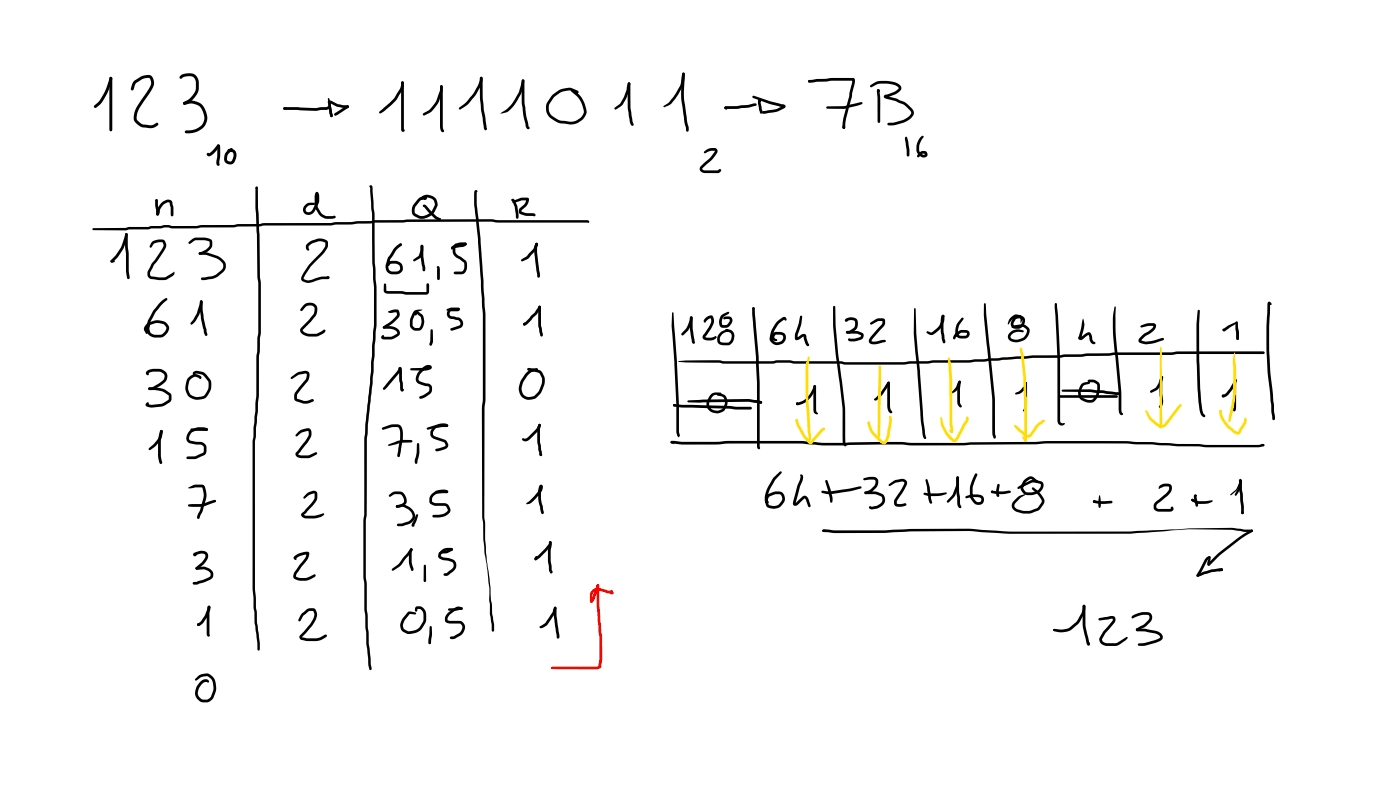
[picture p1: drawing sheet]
<svg xmlns="http://www.w3.org/2000/svg" width="337mm" height="190mm" viewBox="0 0 337 190" stroke-linecap="round" stroke-linejoin="round" font-family="sans-serif">
<g fill="#000">
<path d="M26.4 18.5l.2-.1 .4 .4v12.4l-.4 .4-.3-.4zM43.2 18.3a2.9 2.9 0 0 1 4.2 .2l.4 1v1.4a5.1 5.1 0 0 1-3.3 4.2h-.4v-.6a4.6 4.6 0 0 0 3-3.6v-1.1a1.54 1.54 0 0 0-2.1-1.5l-.9 .2-.6 .4-.4-.3zM96.5 19.6l.3-.1 .3 .4v11.3l-.3-.2 .4 .1 .1 .2a.45 .45 0 0 1-.5 .4 .45 .45 0 0 1-.4-.5zM115.5 18.5l.2-.1 .3 .4 .1 5 1 7.2a.43 .43 0 0 1-.6 .2 .43 .43 0 0 1-.2-.6l-.9-7zM125.5 19.2l.2-.1 .4 .3v5.4l.4 3.1 .6 2.5 .2 .3a.58 .58 0 0 1-.7 .2 .58 .58 0 0 1-.3-.7l-.4-2.2-.5-3.3zM164.1 17.5h.4l.1 .3-.2 5.7 .8 5.9 .4 1.3v.6l-.4 .4-.3-.4-.3-1.8-.8-5.6-.1-2zM194.3 19.3l5.7-.6 5.3 .1 .2 .4v.8l-1.6 6.6a11.9 11.9 0 0 0-.7 4.2l-.3 .2-.4-.3 .3-2.4 1.3-5 .8-4 .2 .1h-5.1l-4.9 .5-.8-.2zM26.4 18.5a.51 .51 0 0 1 .6 .3 .51 .51 0 0 1-.1 .6l-.1 .2a14.5 14.5 0 0 1-2.9 5.6l-1 .8-.3-.4a12.9 12.9 0 0 0 3.7-6.8zM32.2 19.5l1.3-.9a2.35 2.35 0 0 1 3.2 0l.3 1.5a6.4 6.4 0 0 1-1.7 3.2l-1.8 2.7a2.86 2.86 0 0 0-.5 2.9l1.5 1 1.9 .2 1.3-.6 .4 .3-.6 .6-1.1 .4-2-.2-.7-.3a2.84 2.84 0 0 1-1.5-1.4l.1-1.6 .5-1.4 3.1-4.8a1.83 1.83 0 0 0 0-2.4l-1.4 .2-1.7 1-.4 .5-.3 1.1-.3 .2-.4-.4 .4-1.2zM44.1 24.6l1.3-.4a3.5 3.5 0 0 1 4 2.2 3.7 3.7 0 0 1-2.8 5.5l-1.8 .1-.3-.1v-.5a5 5 0 0 0 4.1-1.5 3.6 3.6 0 0 0-.6-4.4l-1.8-.6-1.8 .3-.3-.1zM49.8 36.8l.2-.1 .4 .2h-.2l.9-.7 1.1-1.4 .3-.1 .2 .1v.5l-.7 .9-1.5 1.3a.53 .53 0 0 1-.6-.1 .53 .53 0 0 1-.1-.6zM52.3 34.8h.5l.1 .5-.2 4.5a.77 .77 0 0 1-.7-.4 .77 .77 0 0 1 0-.9z"/>
<path d="M54.8 35.9l.4-.1a1.46 1.46 0 0 1 1.4 .5 2.51 2.51 0 0 1-1 3.2 1.52 1.52 0 0 1-1.5-.6 1.52 1.52 0 0 1-.1-1.7l.7-1 .7-.6h.5l-.1 .6-.6 .5a1.71 1.71 0 0 0-.5 1.9l.4 .2 .5-.1 .5-1a.74 .74 0 0 0-.6-1.2l-.7-.1zM68.2 25.8l3.3-.1 4.3 .3 3-.4a.39 .39 0 0 1 .4 0 .39 .39 0 0 1 .2 .5l-.9 .3-2.7 .2-7.4-.2-.2-.1zM68.2 25.8a.56 .56 0 0 1 .8 .3 .56 .56 0 0 1-.8 .2zM78.9 23.6l.3 .1 .7 3.4a.65 .65 0 0 1-.2 1.1l-.2-.1-.3-1.1zM78.9 24.3l.6-.1 1.7 .8 2.4 .3 .3 .3-.4 .3-2.4-.2-1.9-1 .2-.2 .6 3.3-.3 .4a1.28 1.28 0 0 1-.5-1.4l-.4-2.2zM80.5 27.2l2.9-1.8h.4l-.1 .5-2.5 1.6-.5 .3-.3-.1-.1-.2zM96.5 19.6l.3-.1a1.25 1.25 0 0 1 .2 1.5l-.3 .8-1.7 2.5-2.7 2.4-.8 .5h-.3v-.4l3.7-3.4 1.3-2.1zM105.9 20.6l.2-.1 .3 .3v1.1l-1.1 2.9-1.7 2.1-1.6 .8h-.3l.1-.5 1.5-.9 1.4-1.8 1-2.6zM105.9 20.6l.2-.1 .3 .3v9.6l.2 .8-.1-.1 .3 .3-.3 .4-.5-.4-.2-1zM115.5 18.5h.4l.1 .7a12.8 12.8 0 0 1-4.1 6.3l-1.3 .8-.3-.2 1.5-1.3a12.8 12.8 0 0 0 3.6-5.6zM125.5 19.2h.5a8 8 0 0 1-.9 3.6l-.4 .8a7.1 7.1 0 0 1-3.2 3.4l-1.1 .3-.1-.1a8.3 8.3 0 0 0 3.8-4l.7-1.2zM132.7 22.9l1.1-.8a4.8 4.8 0 0 1 3.8-.9l1.3 .6 .2 .3-.1 .2-.2 .1-1.8-.7-1.9 .4-1.8 1.1-1.1 1.6a2.42 2.42 0 0 0 .8 3.2l.7 .5a3.4 3.4 0 0 0 2.3 .6l1 .1a3.3 3.3 0 0 0 3.4-2.4 6.5 6.5 0 0 0-3.1-4.8v-.5h.5a6.9 6.9 0 0 1 3.2 5.4 4 4 0 0 1-4.1 3l-.8-.1a5.5 5.5 0 0 1-4.5-2.3 3.3 3.3 0 0 1 0-3z"/>
<path d="M151 19.9h.4l.1 .2a10.9 10.9 0 0 1-1.8 5l-1.6 1.2h-.3v-.5l1.4-1a11.4 11.4 0 0 0 1.7-4.7zM151 19.9l.2-.1 .3 .3 .1 5.8 .4 3.2 .4 .8a.41 .41 0 0 1-.5 .3 .41 .41 0 0 1-.3-.4l-.7-3.9zM164.1 17.5h.4l.1 .3-.2 1.9-.3 1-.6 1.2a9.3 9.3 0 0 1-2.8 3.4l-1 .5-.3-.2 1.5-1.1 1.7-2.3 1-1.9zM169.3 36.4l.5-.4a2.24 2.24 0 0 1 2.6-.1l.1 .6-.6 .9-.8 1.1-2.2 1.9-.1 .2 .6 .3h3.2l.5-.3 .2 .1a.76 .76 0 0 1-.6 .9h-3.3a1.01 1.01 0 0 1-1.1-.6 1.01 1.01 0 0 1 .3-1.2l2.1-1.9 1.1-1.6h-1l-1.4 .5-.2-.2zM174.2 25.7l5.6-.5 1.7-.4 .4 .3-.3 .4-1.5 .3-2.9 .4h-2.7l-.4-.3zM174.2 25.7h.4l.3 .4-.1 .2-.6-.1zM180.9 23.1l.3-.1 6.4 2a.89 .89 0 0 1 1.2 .7l-.2 .2a9.1 9.1 0 0 1-5.4 1.3v-.4l1.8-.3a5.8 5.8 0 0 0 3.3-1.1v.3h-.6l-2.8-.7-3.9-1.5-.2-.2zM182.4 23.8a.35 .35 0 0 1 .5 .1 .35 .35 0 0 1-.1 .5l-.3-.1 .3-.1 .4 2.2a.63 .63 0 0 1-.2 .9l-.2-.1-.3-.9-.3-1.6zM198.7 25.6l4.3-.1 4.1-1 .2 .3-.2 .3-.9 .3-3.1 .7h-4.2l-.2-.1zM202.5 30.2l.2-.1 .3 .2 .1 .6h-.5zM209.3 20.4l1-.6a6.9 6.9 0 0 1 6.1 .7 1.09 1.09 0 0 1-.6 1.8l-.7 .4-2.1 .7v-.4l2.5 .7 .9 .4a5.7 5.7 0 0 1 3.2 2.6l.1 .7a3.8 3.8 0 0 1-2.6 2.1 7.5 7.5 0 0 1-3.5 .6l-.3-.3 .3-.3a7.3 7.3 0 0 0 3.3-.6 3.4 3.4 0 0 0 2.1-1.6v-.5l-.5-.5a4.7 4.7 0 0 0-2.7-1.7l-.5-.3-2.2-.6a.54 .54 0 0 1-.6-.6 .54 .54 0 0 1 .7-.4l1.4-.5a1.57 1.57 0 0 0 1.4-1.1l-.2-.2a6.5 6.5 0 0 0-4.5-.8l-1.8 .9-.3-.1zM210.9 21.5h.5l.2 .4-.1 .2-.5-.1z"/>
<path d="M210.8 21.6l.3-.2 .3 .3 .2 1.7v5.8l-.3 .3-.3-.3zM217.6 32.9h.4l.1 .3 .5 2.6v1.5l-.3 .3-.3-.3-.1-1.4-.4-2.5zM221.3 32.9l.5-.3 .3 .2a3.5 3.5 0 0 0-.9 3.8 .88 .88 0 0 0 1.2 .5l-.2-.2h-.5l-1 .9a.53 .53 0 0 1-.2-.5 .53 .53 0 0 1 .4-.4l.6-.6h.8a.84 .84 0 0 1 .6 1.1 .84 .84 0 0 1-1.3 .4 2.44 2.44 0 0 1-1.1-3.5zM22.3 54.9l7.9-.1 .8-.3h4.6l.7-.2h2.3l.9-.2 1.9 .2h5.8l1.3-.2 7.6-.1 1.1-.2h5.2l1.2-.2h15.9l1.2-.2 8.4-.3 .9-.2h6.9l.9-.2h20.3l1.5 .2h21.5l.4 .1 .2 .3-.3 .3-.3-.3 .1 .2h-21.6l-1.5-.3-20.3 .1-.9 .2h-6.9l-.9 .2-8.3 .2-1.3 .3h-15.9l-1.2 .2h-5.1l-1.2 .2h-7.6l-1.3 .3h-5.8l-1.9-.3-.8 .3h-2.3l-.8 .2h-4.5l-.9 .2h-7.8l-.1-.1zM30.2 56.1l.2-.1 .3 .3 .3 8.8 .2 1.6-.3 .4-.4-.4-.2-1.6v-4.2l-.2-2.4zM36.6 58.1a2.92 2.92 0 0 1 3-.2 2.07 2.07 0 0 1-.4 2.7l-2.3 3.2-.8 1.7v.7l.3 .2 1.8 .2h1.4l1.9-1.1a.24 .24 0 0 1 .2-.2 .24 .24 0 0 1 .3 .3l-.4 .7-1.6 .9-1.7 .1-1.8-.2a1.26 1.26 0 0 1-1-1.7l1-2.1 .9-1.1 1.9-2.9v-.4l-.2-.7h-.4a2.08 2.08 0 0 0-1.9 .6l-.3 .6h-.5v-.3zM38.8 48.7a1.74 1.74 0 0 1 2.5-.4l.4 1.6v1.8l-.3 .3-.4-.3v-1.8l-.2-1.2-.4-.1a3.1 3.1 0 0 0-2.2 2.9l-.2 .3-.4-.1-.1-.2 .3-.4-.2 .2 .1-.2a3.1 3.1 0 0 1 1.1-2.4zM37.4 47.9h.4l.1 .3 .3 3.3-.3 .3a1.39 1.39 0 0 1-.4-1.5l-.2-1.1zM45.4 58.1l1-.8 .7-.2 2.7 .1 .8 .3 .4 .4a2.35 2.35 0 0 1-1.8 2.9l-.6 .3a.62 .62 0 0 1-.9-.2l.1-.2 1.6-.7 .7-.6 .3-.5v-.9l-1.2-.3h-2.1l-1.5 .9-.3-.3zM61.5 44.9h.4l.1 .2v4.8l.4 6.4 .1 10.2 .2 1.7v11.7l-.4 5.8-.1 9.4-.9 11.1v35.3l.2 4.4 .3 1.3v2.2l.7 5v1.6l-.3 .3-.3-.3v-1.5l-.7-4.8-.5-8.2v-35.3l.9-11.1v-9.4l.2-1.3 .1-3.2 .2-1.3v-11.7l-.2-1.7-.1-10.2-.4-6.4zM76 46.2a.68 .68 0 0 1 .7 .8v.1a5.2 5.2 0 0 1-1.4 4 1.42 1.42 0 0 1-2.2 0 1.42 1.42 0 0 1 .6-2.2l1-.2h.8l.3 .3-.3 .2-.8 .1a1 1 0 0 0-1 .5 1 1 0 0 0 0 1.1l.7 .1 .5-.3 1.1-2 .1-.5zM75.9 46.3l.3-.2a.68 .68 0 0 1 .1 1v2.5l1 1.6 1 .7 2.1-.1 .3 .3-.2 .3-.5 .1-2-.1a3.5 3.5 0 0 1-2-2 6.2 6.2 0 0 1-.3-3.5z"/>
<path d="M88.9 44.6a.54 .54 0 0 1 .6 .1 .54 .54 0 0 1 .1 .6l.4 6.1 .1 11.7 .4 5.9v9l-.4 5v2.4l-.5 6.7-1.4 13.2v18.4l-.3 1.7v13.2l.3 1.7v6.1l.2 1.6 .2 6.6 .7 6-.3 .4-.3-.3-.1-.9-.5-5.2-.3-6.6-.2-1.6v-6.1l-.3-1.7 .3-33.3 1.3-13.2 .5-9.2 .5-4.9v-9l-.4-5.9-.1-11.7-.4-6.5 .1 .1h-.2zM96 58.5h.5v.5l-.5 .1zM94.9 59.4a1.83 1.83 0 0 1 1.6-.9l.1 .3-.1 .3-1.3 1-1.3 2.1-.5 1.7a1.05 1.05 0 0 0 1.1 1.3l1.2-.1a.82 .82 0 0 0 .4-1.2l-.9-.6-1.4 .1a.38 .38 0 0 1-.5 .4 .38 .38 0 0 1-.1-.6l.6-.5h1.4a1.63 1.63 0 0 1 1.6 1.3 1.63 1.63 0 0 1-1 1.8l-1.4 .1a1.76 1.76 0 0 1-1.6-2.5l.4-1.5zM101.2 58.9h.5l.1 .2v2.5l.4 2.7v.6l-.3 .3-.3-.3-.5-3.1zM100.5 47.8l.7-.5 .9-.1a.42 .42 0 0 1 .5 .6 .42 .42 0 0 1-.7 .2l-.2-.2 .3-.4v.3l.2 .2-1 .2-1.2 1.4a1.3 1.3 0 0 0 .1 1.9l.7 .4a2.96 2.96 0 0 0 3.2-1.5l.5-1.1-.4-1.2-.6-.4-.9-.2-.6 .2-.6 .4a.5 .5 0 0 1 .2-.9l.1-.1a2.71 2.71 0 0 1 3.1 .7l.4 1.5-.6 1.4a3.2 3.2 0 0 1-5.5 .7l-.1-.8 .2-.9zM101.7 49.2a.73 .73 0 0 1 1 .4l2.1 2.3 .8 .5h.3a.43 .43 0 0 1-.1 .5 .43 .43 0 0 1-.5 0l-.8-.5-1.4-1.3-1.1-1.4-.3-.1zM108.6 59.2l.5-.2 2.1-.4 .7-.3 .2 .1a.97 .97 0 0 1-1.3 1l-1.9 .3a.3 .3 0 0 1-.4 .1 .3 .3 0 0 1 0-.5zM109.2 58.7l1.3-.4 1.6 .1 .1 .2-.3 .3h-1.2l-1 .2-.2 .4v.9l.5 .9 2 1.4 .3 .6v.9a1.54 1.54 0 0 1-1.3 1.7h-1.6l-.3-.3 .3-.4h1.7l.4-.5v-1.6l-1.4-1a1.99 1.99 0 0 1-1.3-1.7v-1.1zM114.1 45.8l.4-.1 .3 .2-.4 .3 .2-.1v3.1l.9 8.1 1.2 18.1v20.6l-.2 2.3-.1 25.9 .2 1.5 .2 7.1 1.1 8.4 .4 6.3 .5 2.6v1.4l-.3 .2-.3-.2v-1.4l-.4-2.5-.2-6.3-.6-5.8-.5-2.7-.3-3.2-.1-3.8-.2-1.6-.1-25.9 .3-2.3v-20.6l-1.2-18.1-.9-8zM123 47.8a.63 .63 0 0 1 .9 .6l.5 1.1 .2 1.8 .1 .9-.4 .4-.3-.4-.3-2.5-.6-1.4h.2l-.3-.1zM123.3 48.2l2.1-.7a2.09 2.09 0 0 1 1.8 .2l-.4 1.4-1.4 1.4v.5l-.1-.2 1.2 .4h1.8a.44 .44 0 0 1 .4 .7l-2.3-.1-1.2-.3a.87 .87 0 0 1-.3-1.5l1.2-1 .4-1.1 .3 .2-1.4 .1-2 .6-.3-.3zM128.7 58.4l.3-.1 .3 .3-.2 2.1 .7 5.2v.5l-.3 .3-.4-.3-.6-5.5v-1.5z"/>
<path d="M30.2 56.1a.43 .43 0 0 1 .5 .1 .43 .43 0 0 1-.1 .5 10.7 10.7 0 0 1-3.7 6.4l-.3-.1v-.5a10.2 10.2 0 0 0 3.5-6.2zM26.6 62.5h.7l.3 .3-.1 .2-.6 .1-.3-.1zM38.6 72.6l1.2-1 .4 .1 .1 .2a14.7 14.7 0 0 0-3.5 4.3l-.7 1.2-.2 1.6a1.32 1.32 0 0 0 1.5 1.4h1a2.04 2.04 0 0 0 1.6-1.6l-.6-.9-1.7-.3-1.6 .4-.5 .5-.4 .5 .2 1.2-.3-.1-.5-.7a1.81 1.81 0 0 1 1.3-2l1.2-.4a4.1 4.1 0 0 1 2.5 .3 1.81 1.81 0 0 1 1.1 1.6 1.81 1.81 0 0 1-1 1.6l-.8 .5-1.5 .1a2.04 2.04 0 0 1-2-2.8l.2-1.3 1.1-2.2zM48.1 72.2a.49 .49 0 0 1 .6 .2 .49 .49 0 0 1 0 .6l-1.1 3.1a4.2 4.2 0 0 1-1.6 1.9l-.2-.3 1.5-2.4zM47.8 60.7l.5-.1a7.9 7.9 0 0 1 4.1 .9 2.51 2.51 0 0 1 1.9 2.9l-.5 .9-1.1 .8a6 6 0 0 1-4.3 1.1l-.1-.2 .3-.4 2.3-.2 1-.5 1.4-1.1 .3-.6a1.64 1.64 0 0 0-1.1-1.9l-2.8-1-1.6-.1-.4-.3zM48.1 72.2h.5l.1 .3v2l.3 2 .9 3.9a.35 .35 0 0 1-.4 .2 .35 .35 0 0 1-.3-.2l-.9-3.8-.2-2.1zM73.1 73.2a1.84 1.84 0 0 1 2-.5 1.84 1.84 0 0 1 1.2 1.8l-.5 1.4-3 3.5a1.87 1.87 0 0 0 1.6 .8l1.8-.1 1.7-.9 .4 .3-.6 .6-1.3 .7-2 .1a1.98 1.98 0 0 1-2.3-1.6l.3-.5 3-3.4a1.38 1.38 0 0 0-.1-1.8 1.63 1.63 0 0 0-2 .3l-.6 .7-.5 .1v-.4zM73.9 58.5l.8-.6 1.1-.4a2.5 2.5 0 0 1 3 .7 3.1 3.1 0 0 1-1.2 2.9l-.6 .6a15.7 15.7 0 0 0-3.7 4.4l-.3 .9a2.42 2.42 0 0 0 2.7-.1 6.6 6.6 0 0 1 3.1-.5l-.2 .4 .1-.4h.4a.38 .38 0 0 1 .1 .4 .38 .38 0 0 1-.4 .3 14.2 14.2 0 0 0-4.4 .9l-.7-.1-1-.3a.98 .98 0 0 1 0-1.6l.6-1a16.6 16.6 0 0 1 3.8-4.3l1-1.4 .1-1a2.34 2.34 0 0 0-2.2-.1l-1 .3-.8 .7v.4l.2 .4a.45 .45 0 0 1-.5 .1 .45 .45 0 0 1-.3-.4v-.7zM92.1 78.4a3.8 3.8 0 0 1 3.9 1l.1 .9-1 .8-1 .4h-1.7a.52 .52 0 0 1-.8-.4 .52 .52 0 0 1 .7-.5l-.1 .5v-.2h1.8l1.5-.8a1.37 1.37 0 0 0-1.6-1.1h-1.6l-.3-.3zM92.4 68.2l.2-.1 .2 .3 .1 1.4 .7 .1a8.9 8.9 0 0 1 4 .3l4.9-.1v-1.7l.3-.4 .4 .4-.1 1.8-.4 .5-5.3 .1a7.1 7.1 0 0 0-3.3-.2l-1.2-.1-.6-.3zM93.4 74.8l1.3-.4a1.14 1.14 0 0 1 1.3 .4 1.14 1.14 0 0 1-.2 1.5l-2 1.8-1.3 .8h-.4v-.5l1.9-1.2 1.1-1.1a.81 .81 0 0 0 .2-1.2l.1 .1-1.6 .2-.4-.1zM101.2 58.9h.5l.1 .2-.1 1.2-.4 1.4-.3 .3-1.3 .8-.3-.1v-.4l1.3-.9 .4-1.2z"/>
<path d="M99.6 74.7l.8-.3h1.1l-1.4 .7-.9 1.7v1.5l.6 .5h.9l.4-.6 .2-1.1-.2-1-.8-.6a.33 .33 0 0 1-.4 .2 .33 .33 0 0 1-.3-.3 .8 .8 0 0 1 .7-.6 .8 .8 0 0 1 .9 .5l.4 .3 .2 .7 .2 .9-.1 .8a1.63 1.63 0 0 1-2.6 1.3l-.7-.8-.1-1.5 .6-1.6zM103.6 79.2h.4v.2l.1 2.5-.3 1.1-.3 .1-.3-.4 .2-.7zM105 64a.44 .44 0 0 1 .6 0 .44 .44 0 0 1 .1 .5v2.5l-.3 .3-.3-.3v-2.7l.2 .1-.3-.1zM107.4 74.3l.5-.2h2.1l-.1 .2 .3-.4 .4 .4-.2 .3-.5 .2h-2.2v-.2l-.2 .1-.2-.1zM107.9 74.2l.5-.3h1.6a.42 .42 0 0 1 .4 .1 .42 .42 0 0 1 .1 .5l-2.1 .1-.3 .7 .1 .5 1.2 .3a1.84 1.84 0 0 1 1.9 1.4 1.13 1.13 0 0 1-.7 1.3l-2 .6-.4-.3 .3-.3 2.1-.7a.81 .81 0 0 0-.4-1.2l-1.1-.2a1.34 1.34 0 0 1-1.4-.5 1.34 1.34 0 0 1-.1-1.4zM128.8 58.4h.4l.1 .2a4.8 4.8 0 0 1-1.7 2.8l-.8 .9-1.2 .5-.3-.1 .1-.4 1.2-.7 .7-.9a3.9 3.9 0 0 0 1.4-2zM129.5 73.5a.44 .44 0 0 1 .5 .2 .44 .44 0 0 1-.1 .6l-.9 1.2-2.5 2.5a.35 .35 0 0 1-.5 .1 .35 .35 0 0 1 .1-.5l2.4-2.5zM125.9 77.6l.3-.2 .3 .3-.4 .5-.4-.3zM129.5 73.5l.2-.1 .3 .3 .1 4.5 .2 1.4a.85 .85 0 0 1-.1 1.3l-.4-.4-.4-2.3zM35.3 89.2l1.2-.5 1.8-.1a2.07 2.07 0 0 1 1.9 1.5 2.07 2.07 0 0 1-.9 2.1l-2.6 1.5h-.8l-.3-.3 .3-.3 1.1-.3 2.1-1.3a1.36 1.36 0 0 0 .4-1.4l-.6-.6-.7-.2h-1.6l-.9 .4-.1-.2 .2 .4a.43 .43 0 0 1-.6 0 .43 .43 0 0 1 0-.6zM35.7 93.2l1.7-.1 2.1 .4 1.6 1.1 .1 1.2-.3 .8-1.7 1-2.7 .3-.8-.1a.57 .57 0 0 1-.7-.6 .57 .57 0 0 1 .7-.5l.1 .2-.2 .4-.1-.2 1 .2 2.4-.3 1.6-1 .1-.9-1.6-1.1-1.7-.3h-1.4l-.3-.3zM46.5 89.4l.7-.3 1.8 .4 1.6 1.7a3.9 3.9 0 0 1-1.2 4.4 3.7 3.7 0 0 1-3.9-.2 3.5 3.5 0 0 1 .5-5.2 1.76 1.76 0 0 1 2.4 .5l-.3 .4-.3-.4 .1 .1a1.57 1.57 0 0 0-2.5 1.2 2.8 2.8 0 0 0 .4 2.8l1.6 .6 1.4-.2 .5-.4a3.4 3.4 0 0 0 .8-3.1l-1.4-1.6-1.6-.4a.57 .57 0 0 1-.8-.1z"/>
<path d="M70 90.6l1.7-1.2 1.4-.3a1.05 1.05 0 0 1 1.1 .3 1.05 1.05 0 0 1 .2 1.2l-.4 1-2.6 3.1v1l2 .6 1.7-.4 .4 .3-.4 .3a3 3 0 0 1-2.7 .3l-1.5-.6-.2-1.4 .2-.4 2.6-3.3 .2-1.2-.4-.2-1.4 .3-1.7 1.1-.3-.1zM95.9 88.2a.5 .5 0 0 1 .6 .1 .5 .5 0 0 1 .1 .5v2.3l.3 2.4h-.3l.3-.1a.41 .41 0 0 1-.2 .7 .41 .41 0 0 1-.5-.5l-.3-4.9 .3 .1 .2-.2-.5 1.1-3 3.5-.6 .5-.3-.3 3.4-4.1zM98.7 88.5l3.5-.1 1-.3v.3a1.34 1.34 0 0 0-1.4 .6l-.6 .7a1.33 1.33 0 0 0-.4 1.8l2.1 .6a1.14 1.14 0 0 1 1 1l-.3 1.3-1.3 1a1.36 1.36 0 0 1-1.4 .3l-.1-.4 1.1-.5 1.1-.7 .2-.4v-.6l-.2-.3-1.7-.4a1.6 1.6 0 0 1-1.3-1 1.6 1.6 0 0 1 .3-1.7l.8-.9a2.27 2.27 0 0 1 2.1-1.1 .61 .61 0 0 1 .6 .7 .61 .61 0 0 1-.8 .5l-.8 .1h-3.3l-.2-.1zM126.8 88.5l.8-.1 2.3 .6 .5 .5 .5 1.2a5.6 5.6 0 0 1-2.1 5 2.72 2.72 0 0 1-3.4-.4 2.72 2.72 0 0 1-.4-3.3l1.1-1.9 .8-.9 1-.6 1.3-.1v.4l-1.4 .5-1.2 1.1a4.9 4.9 0 0 0-1.2 2.7 1.96 1.96 0 0 0 .9 2 1.96 1.96 0 0 0 2.1-.1 5 5 0 0 0 1.9-4.2l-.7-1.3-2.6-.6-.3-.3zM38.6 103.4h.4a4.2 4.2 0 0 1-1.9 4l-.9 .7h-.4v-.5l.9-.7a4 4 0 0 0 1.8-3.2zM38.6 103.4h.4v.5l-.5-.1zM38.5 103.4l.3-.1 .3 .3-.4 2.1v1.5a9.1 9.1 0 0 0 .2 3.7l.1 .2-.3 .4-.4-.4a9.5 9.5 0 0 1-.3-3.9l.1-1.9zM45.3 117.1l.5-.2a3.8 3.8 0 0 1 3.3-.2 4.9 4.9 0 0 1 .2 4l-.5 1.9-.6 1.1a.74 .74 0 0 1-.8 .9 2.91 2.91 0 0 1 .7-2.1l.5-2a4.5 4.5 0 0 0 0-3.4h-1.6l-1.7 .2zM45.8 103l3.8-.1 .4 .3-.4 .3h-3.6l-.2-.1zM45.6 103.4a4.2 4.2 0 0 1 4.3-.4v.4l-.3 .1-.3-.2 .2 .1a3.8 3.8 0 0 0-3.4 .5 1.31 1.31 0 0 0-.5 1.9l1.5 .3a2.11 2.11 0 0 1 2.5 1v1.5l-.4 .7-2.1 .9-2 .1-.2-.1v-.4l2.1-.2 1.8-.8 .2-.3v-1.1l-.4-.5-2.7-.3a1.42 1.42 0 0 1-1.1-1 1.42 1.42 0 0 1 .3-1.5zM49.4 103l.5-.1v.5h-.5zM71.7 103.7a2.58 2.58 0 0 1 2.9-.6 2.09 2.09 0 0 1-.1 2.2l-2.9 3.8 .8 .3h1.6l1.9-.8 .4 .3-.2 .3-1.7 .8-2 .1a1.05 1.05 0 0 1-1.3-1.3l2.3-2.8 .8-1.6v-.7l-.2-.2-1.4 .4-1.1 .9h-.4v-.4z"/>
<path d="M73.6 118.7l.6-.4 .9-.4a.83 .83 0 0 1 1.2 .8 3.3 3.3 0 0 1-1.5 3.2l-1.3 1.4-.5 .4v-.1l.6 .3a7.1 7.1 0 0 0 3.3-.3l1-.2a.74 .74 0 0 1-.8 .8 7.5 7.5 0 0 1-3.7 .3 1.09 1.09 0 0 1-1-.8l.1-.4 2.1-2.1a2.56 2.56 0 0 0 1-2.6l-1.2 .3-1.1 .8h-.3v-.3zM91.8 102.8l2.2-.8 1.4-.1a1.61 1.61 0 0 1 1.5 2l-.1 2-.7 3.6-.3 .3-.2-.1-.1-.3 .7-3.8v-1.4a1.27 1.27 0 0 0-.6-1.6h-1.5l-2 .7-.2-.1zM93.4 106.7l2.1-.8 1.2-.2h2.2l.3 .3-.3 .3-2.4 .1-3 .7-.2-.2zM93.6 118.9l1-.8h1.3a2.06 2.06 0 0 1 1.4 3.2l-1.3 .7a.49 .49 0 0 1-.6-.1 .49 .49 0 0 1-.2-.5l.7-.1a1.21 1.21 0 0 0 1.2-.9l-.1-.6a1.11 1.11 0 0 0-1.1-1.1h-1.1l-1.1 .7-.3-.3zM100.3 106.5h.4l.1 .2v1.9l-.5 2.5-.3 .4a1.22 1.22 0 0 1-.1-1.6zM102.6 102.8l1.6-.5 1.9-.4h1.3l.4 .4-.4 .3h-1.3l-3.3 .6h-.2zM104.8 118.2l1.6-.4h1l.4 .3a1.07 1.07 0 0 1-1.4 .4l-1.5 .1zM104.2 102.6a3.1 3.1 0 0 1 3.5-.5v.4l-.3 .1-.3-.3 .1 .2a2.18 2.18 0 0 0-3.1 1.9l.4 .4 2.6 .9 .6 .9a.95 .95 0 0 1-.5 1.2l-1.8 .6-.7-.1v-.4l2-.6 .4-.4-.4-.7-2.1-.7a1.62 1.62 0 0 1-1.2-1.3 1.62 1.62 0 0 1 .8-1.6zM103.8 118.7a3.6 3.6 0 0 1 3.5-1l.5 .4-.4 .4-.3-.3 .1 .2a3 3 0 0 0-2.2 .1l-1 .9-.1 1.1 .7 .4h2.3l.6 .2 .8 1.2-.2 .9a3.4 3.4 0 0 1-2.6 1.1h-1.3l-.3-.3 .3-.3 2.4-.3 .8-.4 .2-.5-.3-.7-.3-.2-1.9-.1a1.46 1.46 0 0 1-1.9-1.8zM125.5 105.3l.8 .1 .6-.3 2-2.1 .5-.9v.2l.1-.4 .2-.1 .3 .2v.4a8.4 8.4 0 0 1-3.1 3.5l-.6 .1a.69 .69 0 0 1-.8-.7zM129.5 101.9l.2-.1 .3 .3-.2 1.1v2.8l.5 3.2-.2-.2 .3 .3-.3 .3-.5-.3-.4-3v-3.2zM45.3 121.3l3.3-.2 2.6-.9h.7v.4l-1.5 .5a7.6 7.6 0 0 1-5.1 .5z"/>
<path d="M45.3 121.3l.1-.1 .3 .2-.3 .3-.1-.1zM46.5 132.9l1.2-.5a1.53 1.53 0 0 1 2.4 1.2l-.3 .8-.8 1.2-1.5 1.1-.4 .1v-.5l1.4-1.2 .6-.7a1 1 0 0 0 .2-1.1 1.28 1.28 0 0 0-1.4-.2l-.9 .3v-.3a.32 .32 0 0 1 .1 .4 .32 .32 0 0 1-.5 .1l-.2-.3zM47.1 136.3l1.8-.2a2.52 2.52 0 0 1 2.4 1.7l-.1 .8-.6 .6-3.1 1.2-.9 .1-.2-.1v-.5l2.4-.6 1.5-.7 .3-.3v-.6l-.6-.6-.9-.3-1.8 .1-.2-.2zM47.1 136.3l.2-.1 .3 .2v.4l-.3 .1-.3-.2zM70.7 133.7a4.3 4.3 0 0 1 3.6-1v.1a3.9 3.9 0 0 1-1.6 3.1l-1.5 2.2v.4l.7 .3a4.2 4.2 0 0 0 3.3-.6l.4-.2 .3 .3a4.3 4.3 0 0 1-4.2 1.1l-.6-.2a1.11 1.11 0 0 1-.3-1.9l2.6-3.3 .3-1 .2 .2a4.6 4.6 0 0 0-2.7 1l-.1-.2 .2 .3a.42 .42 0 0 1-.6 0 .42 .42 0 0 1 0-.6zM98.6 131.8h.4l.1 .5-2.7 3.4-1.8 1.4-.4-.1 .1-.4 1.7-1.3 2.6-3.3v.1zM95.2 121.4l.5 .1v.4l-.5-.1zM95.3 121.4l1.5-.3a3.7 3.7 0 0 1 3 2.7v.2a2.25 2.25 0 0 1-1.6 1.9l-1.6 .5h-.9l-.3-.3 .3-.3 1.1-.1 1.5-.5 .7-.6 .2-.6a2.21 2.21 0 0 0-1.1-1.7l-1.3-.6-1.3 .3-.4-.3zM98.6 131.8l.3-.1 .3 .3-.2 .9v2.1l.2 1.1a.68 .68 0 0 1-.1 1.1l-.3-.3-.5-1.8v-2.4zM100 123.7l.3-.2 .2 .3-.8 2.3a.39 .39 0 0 1-.2 .4 .39 .39 0 0 1-.5-.1v-.4h.4l-.4 .2zM101.9 135.7l.2-.1 .3 .3v3.6l-.3 .3-.3-.3zM105.6 132.7l1.7-.4 1.2-.6 .4 .3-.3 .3-1.2 .6-1.8 .2-.2-.2z"/>
<path d="M106 132.3a2.85 2.85 0 0 1 2.7-.6l.2 .3-.1 .2-1.2 .1a1.45 1.45 0 0 0-1.6 1.3l.6 .3 1.2 .2a1.77 1.77 0 0 1 1.9 1.5l-.1 .9-.6 .7-1.4 1.1-.9-.1v-.4l.7-.1 1.1-1a1.12 1.12 0 0 0 .3-1.6l-1.1-.4-.8-.1a1.27 1.27 0 0 1-1.6-1.3zM129.7 116.6a.56 .56 0 0 1 .8 .1 .56 .56 0 0 1-.1 .8l-.3 .7-1.4 1.6a2.31 2.31 0 0 1-2.2 1.3l.1-.3 .8-.5 2.2-2.5 .2-.9 .4 .1-.2 1a8.9 8.9 0 0 0 .5 3.9l.2 1.3-.3 .3a1.91 1.91 0 0 1-.6-1.8 9.1 9.1 0 0 1-.2-4.9zM132.1 130.1a.47 .47 0 0 1 .5 .1 .47 .47 0 0 1 0 .6l-1.1 1.4-1.7 1.7a1.27 1.27 0 0 1-1.3 .6 1.07 1.07 0 0 1 .9-1.1l2.5-2.7zM128.8 133.7h.3v.4l-.4-.1zM128.8 133.7a.32 .32 0 0 1 .4 .1 .32 .32 0 0 1 0 .3l-.4 .5-.3-.1-.1-.3zM132.1 130.1l.2-.1 .3 .3-.2 1.9v2.4l.2 2.4a.38 .38 0 0 1 .2 .6 .38 .38 0 0 1-.6 0l.2-.3-.2 .2-.2-.4-.3-2.5v-2.4zM50 145.6a.53 .53 0 0 1 .6 .2 .53 .53 0 0 1 0 .6l-.8 1.8-1.1 1.6a.77 .77 0 0 1-1.3 .3l1-.9 .8-1.2 .7-1.6zM47.5 149.9l.4-.1v.5h-.4zM50 145.6h.4l.1 .5h-.4zM49.9 145.7l.3-.2 .4 .3-.3 1.3 .1 5.8a.46 .46 0 0 1-.7-.4v-5.4zM72.6 147.3l1.1-.9a2.13 2.13 0 0 1 2.1-.1 2.39 2.39 0 0 1 0 2.9l-.8 1.2-2.4 2.7 1.3 .2h2.1l1-.2 1.2-.7 .3 .1 .1 .2a3.9 3.9 0 0 1-2.6 1.3l-2.9-.1a.95 .95 0 0 1-1.1-.9l2.5-3 .7-1.1a1.78 1.78 0 0 0 .1-2.1l-1.2 .1-1.1 1-.8 1.2-.2 .2-.3-.4zM98.1 147l.8-.1 .9 .2 .2 .3-.2 .2-1.4-.1-1 1.3a1.99 1.99 0 0 0-.4 2.1l.1 .2a2.29 2.29 0 0 0 2.8 .2l.9-.5 .9-1.4 .1-1.9a1.4 1.4 0 0 0-.9-1.2h-.6l.1-.1-.2 .7a.52 .52 0 0 1-.5-.3 .52 .52 0 0 1 .1-.7l.3-.2 .8-.1a1.99 1.99 0 0 1 1.6 2.1l-.1 1.6a4 4 0 0 1-4.4 3 2.01 2.01 0 0 1-1.8-2l.5-1.5z"/>
<path d="M103.3 150.5h.4l.1 .1 .1 1.7-.3 2.2-.3 .3a1.69 1.69 0 0 1-.2-1.8zM107.8 146.2l2.6-.3 .8 .1a.53 .53 0 0 1-.2 .5 .53 .53 0 0 1-.6 0l-2.4 .2-.2-.1zM107.6 147.3l1.2-.9a1.62 1.62 0 0 1 2.4-.2l-.3 .3-.8-.2-.4 .2-1.6 1.2-.5 .8v.5l.3 .1 2.7 .1a1.78 1.78 0 0 1 .6 3.1l-1.9 1.2-1.1-.1v-.4l.9-.2 1.1-.6a1.76 1.76 0 0 0 .9-1.9l-.5-.5h-2.1a1.2 1.2 0 0 1-1.5-.5 1.2 1.2 0 0 1 .2-1.5zM133.2 145.8h.5v.5a4.9 4.9 0 0 1-1.2 2.4l-.4 .7a2.78 2.78 0 0 1-2.2 1.5l-.2-.3 .1-.1 1.4-.9 1.6-2.6zM133.2 145.8h.5l.1 .3v1.9l.7 4.6v.5l-.3 .3-.4-.3-.7-5.1zM47 163.1l1.1-1 1.8-.3a2.84 2.84 0 0 1 2 2.3 5.1 5.1 0 0 1-.7 3.6 2.43 2.43 0 0 1-3.4 .6 2.43 2.43 0 0 1-.4-3.5 2.24 2.24 0 0 1 2.3-1.6h.2a.42 .42 0 0 1 .3 .4 .42 .42 0 0 1-.2 .4l-.3-.2a1.29 1.29 0 0 0-1.3 .7 2.07 2.07 0 0 0 0 3.4l1.4 .2 .9-.8a4.2 4.2 0 0 0 .3-3.8l-.5-.6-.7-.5-1.4 .3-1.2 .8-.3-.1z"/>
<circle cx="194.6" cy="19.5" r=".32"/>
<circle cx="44.4" cy="24.8" r=".35"/>
<circle cx="52.5" cy="35.1" r=".36"/>
<circle cx="83.6" cy="25.6" r=".33"/>
<circle cx="174.5" cy="25.9" r=".32"/>
<circle cx="202.9" cy="30.7" r=".32"/>
<circle cx="211.1" cy="21.7" r=".31"/>
<circle cx="37.6" cy="48.1" r=".29"/>
<circle cx="61.7" cy="45.1" r=".29"/>
<circle cx="111.9" cy="58.6" r=".33"/>
<circle cx="129" cy="58.6" r=".33"/>
<circle cx="126.1" cy="77.9" r=".31"/>
<circle cx="98.9" cy="132" r=".32"/>
<circle cx="108.5" cy="132" r=".33"/>
<circle cx="129" cy="133.9" r=".26"/>
<circle cx="47.7" cy="150.1" r=".3"/>
<circle cx="103.3" cy="154.4" r=".31"/>
</g>
<g fill="#f00">
<path d="M132.5 160.2l11-.1 .4-.2a.4 .4 0 0 1 .5 .1 .4 .4 0 0 1 0 .5l-.9 .3h-10.7l-.3-.1z"/>
<path d="M143.5 140.5l.2-.1 .4 .3v4.7l.7 7.6v5.5l-.2 1.1a.56 .56 0 0 1-.1 .6 .56 .56 0 0 1-.5 .3l.1-7.5-.7-7.5z"/>
<path d="M143.5 140.5l.2-.1 .3 .1v.4l-.3 .1-.2-.1z"/>
<path d="M143.5 140.5h.5l.1 .2-.9 2.4a2.19 2.19 0 0 1-.9 1.7l-.4-.1v-.2l.5-1z"/>
<path d="M142.5 141.7l.7-.4 .7-.1 3 .8 .5 .2 .1 .3-.1 .2-.4 .1-3-.9a1.26 1.26 0 0 0-1.6 1.2l.1 1.4-.3 .3-.4-.4v-1.5l.1-.6z"/>
<path d="M146.8 141.8a.55 .55 0 0 1 .6 .3 .55 .55 0 0 1-.3 .7l-.3-.3z"/>
<circle cx="142.2" cy="144.5" r=".33"/>
</g>
<g fill="#000">
<path d="M161.6 75.2l.1-.2 .2 .1 .8 11.9 .5 10.2 .1 6.7a.81 .81 0 0 1-.2 1.2l-.3-.4-.2-.9v-6.5l-.5-10.3-.7-8.7zM165.9 76.1l.3-.1 .3 .3v2.6l.6 3.4-.1 .2a.61 .61 0 0 1-.7-.8l-.5-2.8zM169.6 76.4a1.19 1.19 0 0 1 1.8-.3 2.8 2.8 0 0 1-.6 3.1l-1.3 1.8 1.3 .1 .7-.1a.35 .35 0 0 1 .6-.2 .35 .35 0 0 1-.1 .6l-1.2 .4-1.4-.2a.84 .84 0 0 1-.5-.7 .84 .84 0 0 1 .5-.8l1.4-2.4 .2-.6-.2-.7h.2l-.7 .3-.6 .6a.31 .31 0 0 1-.4 0 .31 .31 0 0 1-.1-.4zM173.1 79.9l.8-.5 1.1-.2-.1 .4-1.2 .6a1.54 1.54 0 0 0-.6 1.9l.6 .2h1.4l.4-.4 .3-.8v-.8l-.3-.4-1.1-.3-.1-.2 .3-.4 .9 .2a1.54 1.54 0 0 1 1 1.7 2.21 2.21 0 0 1-1.3 2h-1.1a1.56 1.56 0 0 1-1.7-.9 1.56 1.56 0 0 1 .5-1.8zM173.4 75.8l1.5-.9 .3 .1v.4l-1 .5a1.7 1.7 0 0 0-.5 2.2l1-.1 .7-1-.1-.3-1.4-.1a.53 .53 0 0 1 .7-.6 1.04 1.04 0 0 1 1.5 1.1l-.8 1.3-.8 .3a1.29 1.29 0 0 1-1.4-.3 1.29 1.29 0 0 1-.2-1.4zM180.9 73.9h.4l.1 .2 1 11.6 .2 6.2 .1 15.7-.3 .4-.3-.2-.1-.5v-15.4l-.3-6.1-.9-10.4zM186.7 77.3l1.6-1.1a.52 .52 0 0 1 .7 .2 .52 .52 0 0 1-.2 .6l-.3-.2a6 6 0 0 0-2.8 4.7 1.38 1.38 0 0 0 2 .5l.1-.1a.89 .89 0 0 0 .2-1.4l-1.5-.1-.4 .6 .3 .4a.37 .37 0 0 1 .4 .1 .37 .37 0 0 1-.1 .5 .37 .37 0 0 1-.5-.1 1.12 1.12 0 0 1-.7-1.2 1.12 1.12 0 0 1 1-1h.8a1.52 1.52 0 0 1 1.6 1.4 1.52 1.52 0 0 1-1.3 1.7 1.79 1.79 0 0 1-1.9-.3 1.79 1.79 0 0 1-.6-1.8l.4-1.4zM192.4 75.9h.4l.1 .2-.2 1.6-.9 2.6-.1 1-.2-.2 1.1-.7a.77 .77 0 0 1 1-.1 .77 .77 0 0 1 .3 .9l.6 1.7-.3 .3-.6-.7-.4-1.1v-.6h.1l-1.4 .8a.55 .55 0 0 1-.6 .1 .55 .55 0 0 1-.2-.7v-.9l.9-2.4zM200.3 73.6l.2-.1 .3 .2a117.4 117.4 0 0 0 1.6 18l.8 6.3v8.2l.1 .4 .2 .3-.3 .3-.4-.2-.2-.8-.1-8.2-.9-7.4a100.9 100.9 0 0 1-1.3-16.8zM203.2 76.7a1.87 1.87 0 0 1 3 .6 1.96 1.96 0 0 1-.9 2.2l-1.1 .6a.5 .5 0 0 1-.6 0 .5 .5 0 0 1-.2-.5l.8-.2 1-.6a1.07 1.07 0 0 0 .4-1 1.07 1.07 0 0 0-.7-.9l-1.2 .2-.1-.3a.31 .31 0 0 1 0 .5 .31 .31 0 0 1-.5-.2zM203.4 79.6l1.1-.1a4.1 4.1 0 0 1 2.6 .4 .95 .95 0 0 1 .5 1 .95 .95 0 0 1-.7 .7l-1.4 .4h-1.2a.38 .38 0 0 1-.4-.3 .38 .38 0 0 1 .3-.4h1.5l1.1-.3 .2-.4-1-.4-2.3-.1-.4-.3zM209.3 77.5l1.5-.9 1.6-.1a1.31 1.31 0 0 1 .1 1.9l-2.6 2.8-.4 .7 1 .2 2.2-.5 .2 .1v.4l-2 .5-1.1 .1a.94 .94 0 0 1-1-.6 .94 .94 0 0 1 .5-1.1l2.7-3.1 .2-.8-1.2 .1-1.6 .8-.3-.3z"/>
<path d="M219.8 74.1l.3 .1 .2 6.4 .9 8.6 .8 12 .4 3.1 .3 .9a.38 .38 0 0 1-.5 .2 .38 .38 0 0 1-.3-.4l-.5-3.8-.9-11.9-.8-8.7zM226.5 75.7l.2-.1a1.01 1.01 0 0 1 .3 1.4l-.4 1a5 5 0 0 1-2.4 2.4h-.8l-.6-.3v-.5l1.2 .2 1.4-1.1 .9-1.7zM226.4 75.7l.3-.1 .3 .3-.2 1v2.6l.3 2a.63 .63 0 0 1-.2 1l-.2-.1-.3-.8-.3-2.1 .1-2.8zM231.2 76.4l.2-.1 .3 .3-.9 1.2a3.8 3.8 0 0 0-.5 2.5l.6 .4h1.1l.3-.2 .2-.4-.3-.2h-1.1l-1.2 1a.67 .67 0 0 1-.7 .5l-.1-.3 .3-.7 1.1-.9 .6-.2h1a1.02 1.02 0 0 1 1 1.1 1.02 1.02 0 0 1-1.2 .9h-.7a1.34 1.34 0 0 1-1.5-1.3v-1.1l.3-1zM236.6 72.9l.4 .1 .1 2.6 2.1 20 .1 8.8a.62 .62 0 0 1-.2 1l-.2-.1-.3-1-.1-8.6-1.3-13a48.7 48.7 0 0 1-.7-9.6zM243 76.3a2.03 2.03 0 0 1 3.1-.1 1.84 1.84 0 0 1-1.4 2.8h-.4a1.2 1.2 0 0 1-1.2-.6 1.2 1.2 0 0 1 .1-1.4l.3-.4a1.54 1.54 0 0 1 2.3-.4v.5l-.3 .9-.2-.1v-1.1l-1.1 .3-.5 .8-.1 .4 .2 .3 .9 .1a1.18 1.18 0 0 0 .9-1.7l-.9-.4h-.6l-.8 .6-.9 1.2-.2-.2 .2-.7zM243.3 78.3l2.7-.4 .9 .5a1.53 1.53 0 0 1 .2 2.4 3.1 3.1 0 0 1-4.7 .7 1.59 1.59 0 0 1 1.3-2.2l1.4-.1 .8 .2 .2 .2-.2 .2-.9-.1a1.65 1.65 0 0 0-2.1 1.3 1.38 1.38 0 0 0 1.8 .6 2.29 2.29 0 0 0 2.2-2.2l-1-.9-2.5 .3-.2-.3zM253.6 72.9l.2-.1 .3 .2 .3 2.9a339.4 339.4 0 0 1 .4 25.2l.3 .5h.8a.6 .6 0 0 1-.3 .6 .6 .6 0 0 1-.7 0l-.5-.4-.2-.5a282.9 282.9 0 0 0-.5-25l-.2-2.5zM260.3 76.6l.1-.1a6.3 6.3 0 0 1-.6 4.8v-.3l1-.8a.92 .92 0 0 1 1.1-.4 .92 .92 0 0 1 .6 1.1l.1 .7 .3 .5a.33 .33 0 0 1 .3 .2 .33 .33 0 0 1-.2 .4 1.55 1.55 0 0 1-1.2-1.9l-.1-.4-1.3 1a.63 .63 0 0 1-.9 .2 .63 .63 0 0 1-.1-.9zM267.9 73.7l.2-.1 .1 .1v2.9a53.7 53.7 0 0 0 .6 9l.8 8.5v4.4l.1 .7 .2 .1a.4 .4 0 0 1-.3 .4 .4 .4 0 0 1-.5-.3 5.2 5.2 0 0 1-.2-2.8v-2.4l-.8-8.5a38.5 38.5 0 0 1-.2-12zM274.3 78.2l1.4-.5 1.4-.1a.8 .8 0 0 1 .8 .5 .8 .8 0 0 1-.3 1l-1.1 1-1.1 .6-1.1 1 .6 .3a9.1 9.1 0 0 0 4.5-.8h.3l.1 .4a11.5 11.5 0 0 1-4.6 1.1l-1-.3a.73 .73 0 0 1-.5-.6 .73 .73 0 0 1 .4-.7l1-1 1.6-1 .6-.8h-1.2l-1.7 .4-.3-.3zM288 74.5h.4v.2l-.1 3.1v8.8l.2 6.6 .5 5.2 .3 .9 .5 .6-.3 .3-.7-.5-.4-1-.5-5.5-.3-6.6v-8.4z"/>
<path d="M293.9 79h.5h-.3l1.3-.9 1.8-.8 .3 .1-.1 .3-3 1.9-.5-.1zM297.1 77.3l.2-.1 .3 .3 .2 2.2v1.7l-.3 .3-.3-.4-.2-2.7zM304.8 72.6l.4-.1 .5 .5-.2 .3-.5-.3 .3-.1v2.3a101.9 101.9 0 0 0 .1 14.7l1.1 10.2v.5l-.3 .4-.4-.4-.9-9.3a104 104 0 0 1-.3-15.1zM161.9 97.1l18.5 .6 .4 .4-.4 .3h-3.2l-1.7-.2-11.5-.3-2-.3-.2-.2zM163 86.8l2.5-.2a42 42 0 0 1 8.1 .1l12.1 .1 1-.2 3-.1 1.3 .3h11.1l1.2 .2h13.9l1.5-.2h4.2l1.5-.3h8.5l15.3-1.1 6.7-.1 1.1-.2 10.5-.2 1.5-.2h13.7l1.4-.3h20.6l.3 .3-.3 .4-20.6-.1-1.4 .3h-13.7l-1.4 .2-10.6 .2-1.1 .3h-6.6l-15.4 1.1h-8.5l-1.5 .3h-4.2l-1.5 .2h-13.9l-1.2-.2h-11.1l-1.3-.3h-3l-1 .3h-11.7l-1.1-.3h-8.1zM165.9 76.1a.52 .52 0 0 1 .6 .2 .52 .52 0 0 1 0 .6l-.5 1.5-.6 1-1.1 1.1h-.5v-.4l1.1-1.1 .4-.7zM165.3 96.2l3.6-.2 10.9-.1 2.5 .3 .8 .2 .1 .3-.3 .3-3.1-.5-11.6 .2h-2.7l-.2-.1zM171 94.7l1-.4h1.2l.2 .2-.2 .3-1.2 .1-.6 .2a2.68 2.68 0 0 0-.9 2.4v.1a1.93 1.93 0 0 0 2 1.1l1.2-.5 .6-1.5-.4-1.2-1.3-.4-.3-.3a1.29 1.29 0 0 1 1.7 0l.6 .7 .3 1.2-.1 .6-.5 1.1a2.45 2.45 0 0 1-3.1 .7 2.45 2.45 0 0 1-1.2-2.8zM181.2 96.3h1.7l.3 .3-.4 .4-1.4-.3-.3-.3zM195.6 92.6a.48 .48 0 0 1 .6 .2 .48 .48 0 0 1-.1 .6 5.2 5.2 0 0 1-4.6 3.9l-.1-.5 .3-.1a5.5 5.5 0 0 0 3.9-4.1zM195.6 92.6l.3-.1 .3 .3v5.7l.1 .4 .4 .4a.7 .7 0 0 1-.8 .1 .7 .7 0 0 1-.3-.7zM213.3 91.8l.3-.1 .3 .3a12.2 12.2 0 0 1-3.2 4.2l-.5-.1v-.3l1.5-1.5z"/>
<path d="M213.4 91.7h.4l.1 .3 .1 5.6 .1 .8 .4 .6a.52 .52 0 0 1-.5 .2 .52 .52 0 0 1-.4-.4l-.3-1.2zM230.4 91.6l.3-.2a.52 .52 0 0 1 .1 .9 2.76 2.76 0 0 1-2.5 2.3l1.5-1.5zM230.5 91.5h.4l.1 .2-.2 1.8v3.1l.4 1-.1 .2a1 1 0 0 1-.9-.8l-.1-3.6zM246.3 91.8a.5 .5 0 0 1 .6 .3 .5 .5 0 0 1-.2 .6 3.1 3.1 0 0 1-1.8 2l-.7 .1-.2-.3 .9-.4a3.5 3.5 0 0 0 1.4-2.3zM246.3 91.8l.2-.1 .1 .4-.1-.4 .3 .1v.5l-.2 .1v-.3v.3l-.3-.1zM246.3 91.8l.3-.1 .3 .4-.1 6a.56 .56 0 0 1-.3 .6 .56 .56 0 0 1-.6-.1l.3-1.1zM254.4 95.1l14-.2 .3 .3-.3 .4h-13.7l-.3-.2zM255.3 93.7l6.7-.2 7 .7 .3 .3-.3 .4h-.7l-6.3-.7-6.5-.1-.3-.3zM259.9 92.3l1-.5 .9-.1 .2 .3-.2 .2-1.4 .5-.6 1.7a1.55 1.55 0 0 0 1.6 1.6 1.2 1.2 0 0 0 1.6-.4l.5-1 .3-1.1-.1-1-.7-.6-1.5-.2v-.4l1.5-.1 1.2 .7 .2 .7-.2 2.2a2.43 2.43 0 0 1-2 1.9 2.53 2.53 0 0 1-3-2v-.8zM279.1 90.4h.4l.1 .5a4.8 4.8 0 0 1-1.8 3l-1 .5-.4-.3 .2-.3 1.3-.8 .6-.9zM279.1 90.4h.4v.5h-.4zM279 90.5l.3-.2 .3 .4-.2 1.4 .2 4.5-.4 1.1a.37 .37 0 0 1-.3 .3 .37 .37 0 0 1-.4-.3l.5-1.2-.3-1.9v-2.5z"/>
<path d="M296.7 91.2l.3-.2 .3 .4-.3 .3 .2-.1-.2 .7-.9 1.5-.8 1.1-.7 .4a.47 .47 0 0 1-.5 .2 .47 .47 0 0 1-.3-.6h.4h-.2l.7-.4 .9-1.1zM297.1 78.8h.2a4.5 4.5 0 0 1 .4 2.8h-.4l-.1-.2zM296.8 91.1l.2-.1 .3 .4-.1 .9-.1 5.6a.6 .6 0 0 1 0 .6 .6 .6 0 0 1-.6 .3v-6.6zM161.3 106l10.5 .1 3.1-.2h16.7l6.4 .5 13.9-.2h4.9l2.2 .2h11.3l18.7-.2 2.8-.3 19.1 .1 12.2 .7h5.1l1.8 .2 13-.1a.68 .68 0 0 1 1 .1l-.3 .3-1.4 .3h-11.8l-19.6-1h-19.1l-2.8 .2-15.8 .1-2.9 .2h-11.3l-2.2-.2h-4.9l-13.9 .2-6.4-.5-16.7 .1-2.1 .2h-8.7l-2.6-.2-.2-.1zM161.3 106h.4l.5 .7-.9-.2zM243.8 120.2a3.6 3.6 0 0 1 2.5-1.5l.1 .3-1.1 .6-1.4 1.6a.96 .96 0 0 0 .8 1.2l1.6 .3a4.7 4.7 0 0 0 2.8-.6l.4-.2 .8-1.1 .1-.5a6.9 6.9 0 0 0-2.3-2.8l-.1-.2 .3-.2a5.9 5.9 0 0 1 2.8 3.3l-.3 .8-.8 1.2-.6 .3a5.8 5.8 0 0 1-5 .3 1.54 1.54 0 0 1-1.2-1.2 1.54 1.54 0 0 1 .6-1.6zM246.1 115.4l.9-.7 .8-.3 .7 .3 .9 .9-.3 .3-1-.7a1.48 1.48 0 0 0-1.6 .8l-.5 1.3a1.14 1.14 0 0 0 1.1 1h.9l.9-.3a1.55 1.55 0 0 0 1.3-1.7l-2-.4-3.3 1.6-.3-.3 .6-.5 2.8-1.4h.7l1.6 .3a1.55 1.55 0 0 1-.3 2.6 3.8 3.8 0 0 1-4 .3 1.54 1.54 0 0 1-.5-2zM278.8 116.7a1.98 1.98 0 0 1 2.9 .1 2.46 2.46 0 0 1-1.5 2.6l-2 1.7-.2 .3v.6l.6 .3h2.6l.3-.1v-.4a.52 .52 0 0 1 .6 .4 .52 .52 0 0 1-.4 .6l-3.1 .1a1.32 1.32 0 0 1-1.3-1 1.32 1.32 0 0 1 .7-1.5l1.8-1.5a1.94 1.94 0 0 0 1.2-1.9l-.2-.1h-.9l-1.3 .6-.1-.4zM297.9 115.2a.43 .43 0 0 1 .6 0 .43 .43 0 0 1 0 .6l-.2 .7-.9 1.2-1.5 1.3-.1-.3 1.5-1.3 .6-1.3v-.6l.2 .2-.3-.2zM298 115.4l.2-.1a.86 .86 0 0 1 .2 1.2l-.3 1.2-.8 1.3h-.4l-.1-.3 .8-1.4zM298 115.4l.2-.1 .3 .3 .1 2 .4 4.1v1.5l-.3 .3-.3-.3-.5-5.4zM303.2 106.7h.5l.3 .2-.1 .2-.5 .1-.2-.1z"/>
<path d="M298.5 123l.3-.1-.1 .3 .1-.3 .1 .1v.4l-.3 .1 .1-.3-.1 .3-.2-.1z"/>
<circle cx="181.1" cy="74.1" r=".3"/>
<circle cx="226.7" cy="75.9" r=".33"/>
<circle cx="162.1" cy="97.4" r=".3"/>
<circle cx="182.9" cy="96.7" r=".32"/>
<circle cx="191.6" cy="97" r=".31"/>
<circle cx="254.6" cy="95.2" r=".28"/>
<circle cx="294" cy="95.1" r=".32"/>
<circle cx="298.7" cy="123.1" r=".34"/>
</g>
<g fill="#fd0">
<path d="M245.2 83.6l.2-.1 .3 .2 .4 1.7 .5 5a148.6 148.6 0 0 1 .2 15.6l-.3 .2-.3-.3v-9.4l-.2-5.7z"/>
<path d="M245.7 104.9h.3l.8 .8-.1 .4-.5-.1z"/>
<path d="M243.9 102.2h.3l.1 .4-.4-.1z"/>
<path d="M243.9 102.2l.2-.1v.3v-.3l.1 .1v.3l-.1 .1v-.2v.2l-.2-.1z"/>
<path d="M243.9 102.2a3.4 3.4 0 0 1 1.9 1.3l.9 .9a.72 .72 0 0 0 1-.3l1.3-1.9 .7-.7a1.37 1.37 0 0 1 1.5-.6v.3l-1.7 1.4-1.3 1.8a1.35 1.35 0 0 1-2.1 .4l-.8-.8a2.8 2.8 0 0 1-1.4-1.8z"/>
<path d="M278.9 83.4l.4 .2 .1 18.8a.38 .38 0 0 1-.3 .5 .38 .38 0 0 1-.4-.2 .38 .38 0 0 1 .1-.5l.3 .1-.4 .1z"/>
<path d="M275.4 98.6l.4 .1 .9 1.6 .9 .8a1.89 1.89 0 0 0 2 .9l3.6-4.4 .5-.5h.4l-.1 .5-3.6 4.6a1.76 1.76 0 0 1-2.8-.2l-1.4-1.3-.9-1.8z"/>
<path d="M296.8 84.7h.1v2a31.7 31.7 0 0 1 .2 7.4l-.4 2.9-.7 3.5a.66 .66 0 0 1-.7 .8l.1-1 .6-2.7a34.7 34.7 0 0 0 .4-10.4v-1.2z"/>
<path d="M293.2 98.6h.4l.1 .3a7.3 7.3 0 0 0 3.8 4.8l1.4-2.2 .2-.9 .3-.3 .3 .3-.1 .9-1.2 2.2a.91 .91 0 0 1-1.4 .6 7.4 7.4 0 0 1-3.9-5.6z"/>
<path d="M227.9 85.9h.2l.3 .2 .5 4.9v10.7l.2 1.2a.86 .86 0 0 1-.3 1.1l-.3-.3-.2-2-.1-10z"/>
<path d="M228.6 103.5h.4v.5h-.4z"/>
<path d="M228.3 103.2l.2-.1 .5 .4v.5a.55 .55 0 0 1-.6-.1 .55 .55 0 0 1-.1-.7z"/>
<path d="M226.1 100.2l.3 .2 .4 1.7 1 1.8 1.6 1.7 2.7-4.6 .2-.8a.57 .57 0 0 1 .6 .3 .57 .57 0 0 1-.1 .7l-2.4 4.2a1.01 1.01 0 0 1-.8 .8 1.01 1.01 0 0 1-1.1-.5l-1.1-1.2-1.1-2z"/>
<path d="M211.3 87.9h.4l.1 .2v4.4l-.2 12.3-.3 .3-.3-.3 .1-11.3z"/>
<path d="M208.6 101.4h.4v.3l.1-.1 1 2.2 2 2 .4 .3 .7-1.6 .5-3.1v-1.2l.3-.3 .2 .2 .2 1-.4 2.2a4.9 4.9 0 0 1-1.2 3.3l-.4 .1-.5-.2-2.3-2.3-1-2.1z"/>
<path d="M194.2 85.8l.3-.1 .2 .2a12.5 12.5 0 0 0-.4 4.8l.1 5.7 .6 8.9a.38 .38 0 0 1-.2 .5 .38 .38 0 0 1-.5-.1l.1-.6-.3-1.7-.1-4.2a78.8 78.8 0 0 1-.3-11.2z"/>
<path d="M191.3 100.8h.4l.1 .4h-.5z"/>
<path d="M191.2 100.9l.3-.2 .2 .1 .6 1.4 1.2 2.2 1.3 1.7 2.5-3 .4-.3h.6l-.1 .5-2.7 3a.77 .77 0 0 1-.6 .4 .77 .77 0 0 1-.8-.4l-1.1-1.4-1.3-2.4z"/>
<path d="M197.9 102.8h.4l-.1 .5-.4-.1z"/>
<circle cx="246.5" cy="105.9" r=".31"/>
<circle cx="293.4" cy="98.8" r=".29"/>
<circle cx="211.5" cy="88.1" r=".29"/>
<circle cx="208.8" cy="101.6" r=".3"/>
<circle cx="191.5" cy="101" r=".27"/>
</g>
<g fill="#000">
<path d="M186 114.7l1.5-1.4h.4v.4l-1.5 1.5-1.2 2a3.9 3.9 0 0 0-.2 4.2 1.99 1.99 0 0 0 2.1-.1 1.99 1.99 0 0 0 .8-2.1l-.4-.4-1.1-.1-1.4 .6-.5 1a.33 .33 0 0 1 .2 .3 .33 .33 0 0 1-.2 .3 .75 .75 0 0 1-.5-1.2l.7-1 1.5-.6h1.1a1.85 1.85 0 0 1 1.4 1.4 1.85 1.85 0 0 1-.8 1.9 2.63 2.63 0 0 1-3.7 .1 5.1 5.1 0 0 1 .5-4.6zM192.4 114a.71 .71 0 0 1 .7 .4 .71 .71 0 0 1-.1 .8l-.7 1.7-1 4.1-.1-.1 1.7-1.6a.9 .9 0 0 1 1.5 .6l.5 1.6-.1 .3-.2 .1-.3-.3-.9-1.9-1.4 1.4a.73 .73 0 0 1-1 .4 .73 .73 0 0 1-.3-1l1-3.9 .6-1.4 .2-.7zM197.5 117.9h.3a6.9 6.9 0 0 0 3.3-.1l5.7-1 .3 .3-.2 .3-1.8 .5-3.8 .6a5.8 5.8 0 0 1-3.8-.2zM198.5 115.4l.2-.1 .2 .2 .8 2.2 .5 2.1-.1 .7-.3 .3-.3-.3-.1-1-1-3.9zM207.6 114.9l1.4-.3h1a1.37 1.37 0 0 1 1.2 .8 1.37 1.37 0 0 1-.4 1.5l-1.2 1.2-.9 .5a.48 .48 0 0 1-.6 .1 .48 .48 0 0 1-.2-.5l1.2-.5 1.2-1.1a.77 .77 0 0 0-.2-1.4l-2.3 .2-.2-.1zM207.9 118.2l.3-.1a5.9 5.9 0 0 1 3.9 .6 1.78 1.78 0 0 1-.1 2.8 3.8 3.8 0 0 1-2.6 .9 .41 .41 0 0 1-.4-.3 .41 .41 0 0 1 .2-.5l.4 .1 1-.1 1-.6a1.17 1.17 0 0 0 .3-1.7l-.5-.2a4.3 4.3 0 0 0-2.8-.4l-.7-.1zM213.7 116.3l1.5-1 1.3-.2a1.1 1.1 0 0 1 1.3 .3 1.1 1.1 0 0 1 .1 1.3l-2.3 3.7 .1 .6 .9 .1 1-.2 .3 .3a2.46 2.46 0 0 1-2.4 .5l-.5-.5v-1l1.8-2.8 .6-1.4-.5-.3-1.5 .2-1.6 .9-.2-.3zM222.1 118.4l3.3 .1 2-.2 .2 .2a6.2 6.2 0 0 1-3.9 .7l-1.5-.3-.2-.3zM222.5 115.2l.2-.1 .3 .2 .5 1.6 .6 3.8-.3 .3a2.3 2.3 0 0 1-.7-2zM230 114.5l.2-.1 .3 .4 .1 3.2 .2 3.3a.54 .54 0 0 1 0 .8l-.4-.3-.3-.7-.2-3.1zM234.4 113.8h.2l.3 .3-1.1 3.3 .1 1.9 .5 .8a.98 .98 0 0 0 1.3 .4l.2-.6-.3-.4-1.8-.1-1.5 .3-.3-.3 .2-.2a5.4 5.4 0 0 1 3.7-.2 1.3 1.3 0 0 1 .4 1.9 1.3 1.3 0 0 1-2 .1l-1.1-1.5v-2.1l.4-1.7zM238.3 117.9l2.9 .2 1.5-.2 .3 .3-.3 .2-1 .2-1.8 .1-1.5-.3-.2-.2z"/>
<path d="M239.8 116.3h.4l.1 .2-.2 1.4 .1 1.2-.3 .3-.3-.2-.1-.6v-1.1zM264.3 119l.3 1.1a2.48 2.48 0 0 1-.3 1.9 2.48 2.48 0 0 1-.2-1.9zM286.4 119.9l.4-.1 1.2 .6 3.3-.2 .2 .2a5.7 5.7 0 0 1-3.8 .6l-1.3-.7zM287.1 118.9l.2-.1 .3 .3 .4 2.3-.3 .3-.3-.3-.4-1.9zM197.7 127.3l15 .1 6.1-.3 14.2-.1 8.3 .6 3.7 .1h26.6l14.2-.8 10.4-.1 3.5 .4a1.55 1.55 0 0 1 1.5 .3l-.3 .3h-1.7l-3.1-.5-10.3-.2-14.2 1.1h-28.3l-10.3-.6-14.2 .1-6.1 .3-12.1 .1-2.6-.3-.3-.1zM197.7 127.3l.7-.1 .3 .3-.3 .3h-.4l-.3-.1zM230 114.5h.4l.1 1.1a6.2 6.2 0 0 1-.8 3.3l-1.6 1.8h-.4v-.4l1.3-1.5 .6-1.4 .3-.9zM262.8 120.3h4.3l.3 .3-.2 .3-2.7 .1-1.6-.2-.2-.3zM286.4 119.9h.4l.2 .4v.1l-.6-.1zM287.7 138.1l1.7-.8 1.8-.5 2.5-.3 .3 .4-.3 .3-2.4 .2-3.3 1.2-.3-.1zM290.5 133.7a.5 .5 0 0 1 .5 .2 .5 .5 0 0 1 0 .6l-.2 1-.1-.2 .1 .5a.6 .6 0 0 1-.6-.3 .6 .6 0 0 1 .1-.7zM290 134l.3-.3a.32 .32 0 0 1 .5 0 .32 .32 0 0 1-.2 .5l-.5 .6-1.9 3.6-.3 .2-.2-.1-.1-.4z"/>
<path d="M292.8 136.8l.9-.3 .3 .4-.2 .3-.7 .1-.2-.1zM290.3 135.4l1.4-1.3a40.7 40.7 0 0 1 6.3-5.2l1.8-1.1 1.1-.6 .2 .1v.5l-2.7 1.6-4.8 3.7-2.8 2.7h-.5zM253.3 151.2h1.1a3.5 3.5 0 0 0 3.1-.8l1.5-1.3 1-1.8 .2-1.1a.56 .56 0 0 1 .6-.8l.1 .9-.4 1.4-1.2 2.1-1.3 1.1a4.2 4.2 0 0 1-3.7 .9l-.9-.2-.2-.3zM253.3 151.2h.4v.2l-.4 .1zM253.3 151.2l.4 .1-.1 .2-.1 .1-.3-.2zM260.4 145.4h.4l.1 .2a21 21 0 0 0 1 8.8l-.2 .1 .3 .3a.45 .45 0 0 1-.5 .2 .45 .45 0 0 1-.3-.6l-.3-1.1a20.4 20.4 0 0 1-.5-7.9zM261.6 154.3a.37 .37 0 0 1 .4 .3 .37 .37 0 0 1-.3 .5l-.3-.3zM264.1 148.6l2.8-.6a.98 .98 0 0 1 1.2 .5 .98 .98 0 0 1-.3 1.2l-2.1 2.4-.8 1.5a1.06 1.06 0 0 0 1.1 .9h2.3l2.4-1.5 .4 .2-.4 .6-2.1 1.3-2.6 .1a1.56 1.56 0 0 1-1.6-2 9.7 9.7 0 0 1 2.3-3.1l.7-1 .1-.5-3.2 .5-.2-.1zM272.2 148a4.8 4.8 0 0 1 4.3-.7l.2 .1a1.52 1.52 0 0 1-.3 2.1 4 4 0 0 1-1.9 1.5l-1.1 .6-.4-.3 .2-.3 1.7-.9 1.2-1.1 .2-.7-.2-.5a4.9 4.9 0 0 0-3.4 .5l-.4 .3-.2-.1zM273.1 151.1l2.1-.1 2.3 .5a1.83 1.83 0 0 1 2 1.8l-.8 .8a11.2 11.2 0 0 1-4.1 1.1l-.8-.1-.3-.3 .3-.2 1.4-.1 2.5-.7 .9-.5 .3-.3a1.6 1.6 0 0 0-1.5-.9l-2.2-.4-1.9-.1-.3-.3z"/>
<circle cx="234.6" cy="114" r=".29"/>
<circle cx="238.5" cy="118.2" r=".29"/>
<circle cx="287.3" cy="119.1" r=".31"/>
<circle cx="263" cy="120.5" r=".32"/>
<circle cx="293.7" cy="136.9" r=".33"/>
<circle cx="300.9" cy="127.5" r=".29"/>
<circle cx="273.4" cy="151.3" r=".33"/>
</g>
</svg>
